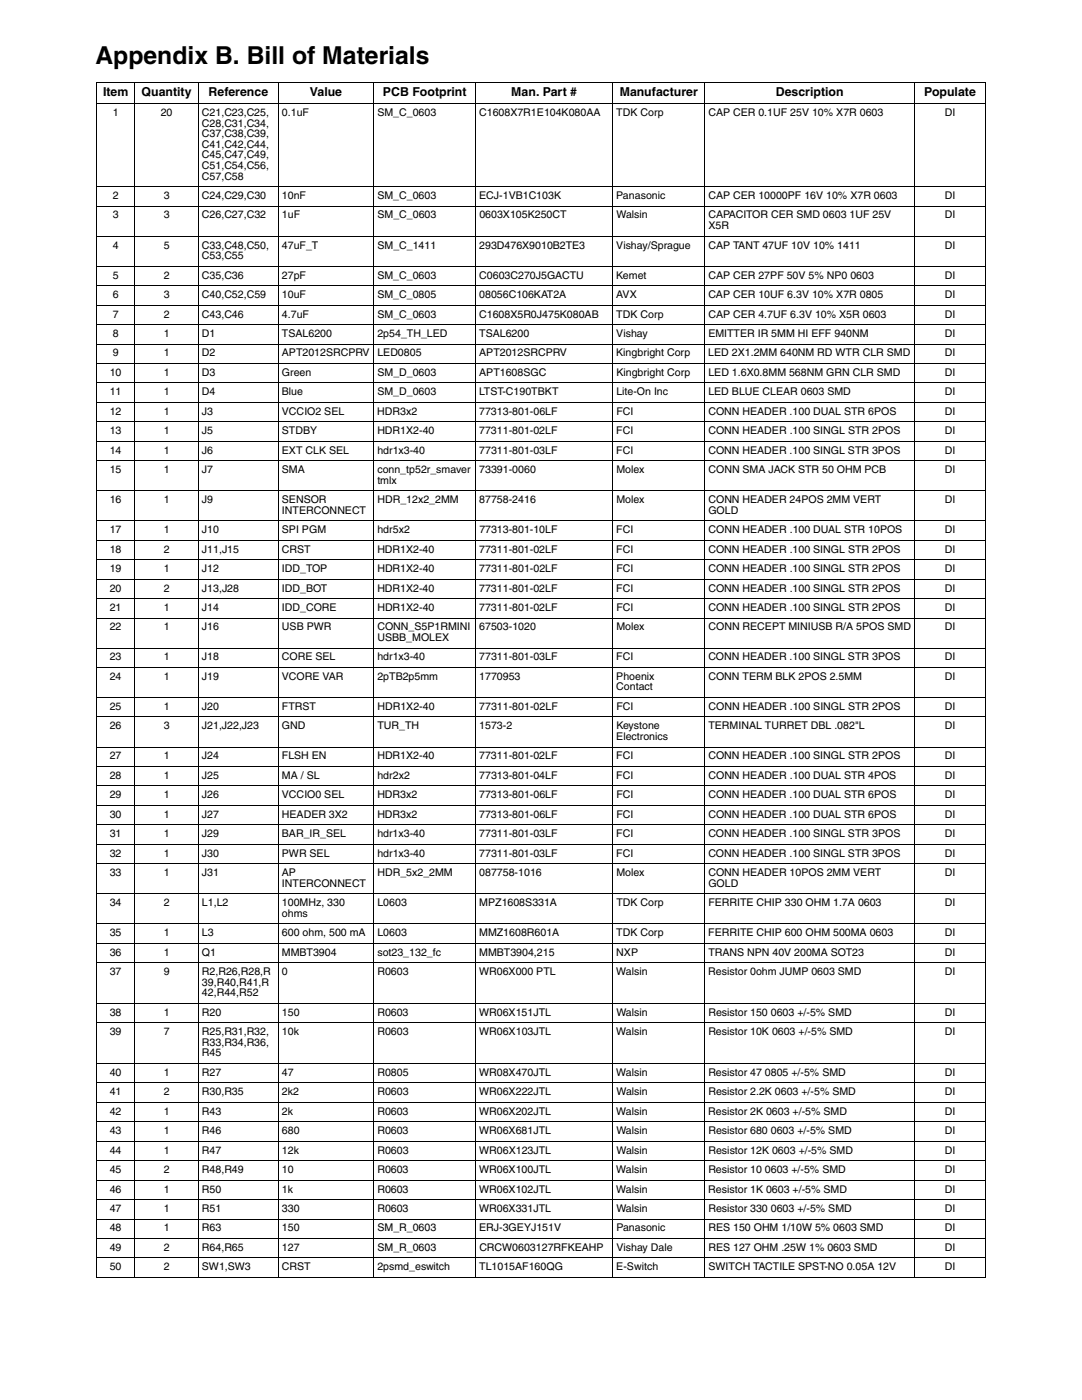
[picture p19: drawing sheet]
<svg xmlns="http://www.w3.org/2000/svg" width="216mm" height="279mm" viewBox="0 0 216 279" stroke-linecap="round" stroke-linejoin="round" font-family="sans-serif">
<defs><g id="words">
<text font-size="4.9" x="19" y="12.7">Appendix B. Bill of Materials</text>
<g font-size="2.5">
<text x="20.6" y="19.2">Item</text>
<text x="28.2" y="19.2">Quantity</text>
<text x="41.6" y="19.2">Reference</text>
<text x="61.8" y="19.2">Value</text>
<text x="76.4" y="19.2">PCB Footprint</text>
<text x="102" y="19.2">Man. Part #</text>
<text x="123.7" y="19.2">Manufacturer</text>
<text x="154.8" y="19.2">Description</text>
<text x="184.4" y="19.2">Populate</text>
</g>
<g font-size="2.1">
<text x="22.5" y="23.2">1</text>
<text x="32.1" y="23.2">20</text>
<text x="40.3" y="23.2">C21,C23,C25,</text>
<text x="56.3" y="23.2">0.1uF</text>
<text x="75.3" y="23.2">SM_C_0603</text>
<text x="95.6" y="23.2">C1608X7R1E104K080AA</text>
<text x="123" y="23.2">TDK Corp</text>
<text x="141.3" y="23.2">CAP CER 0.1UF 25V 10% X7R 0603</text>
<text x="188.5" y="23.2">DI</text>
<text x="40.3" y="25.3">C28,C31,C34,</text>
<text x="40.3" y="27.4">C37,C38,C39,</text>
<text x="40.3" y="29.5">C41,C42,C44,</text>
<text x="40.3" y="31.6">C45,C47,C49,</text>
<text x="40.3" y="33.7">C51,C54,C56,</text>
<text x="40.3" y="35.9">C57,C58</text>
<text x="22.5" y="39.7">2</text>
<text x="32.7" y="39.7">3</text>
<text x="40.3" y="39.7">C24,C29,C30</text>
<text x="56.3" y="39.7">10nF</text>
<text x="75.3" y="39.7">SM_C_0603</text>
<text x="95.6" y="39.7">ECJ-1VB1C103K</text>
<text x="123" y="39.7">Panasonic</text>
<text x="141.4" y="39.7">CAP CER 10000PF 16V 10% X7R 0603</text>
<text x="188.5" y="39.7">DI</text>
<text x="22.5" y="43.6">3</text>
<text x="32.7" y="43.6">3</text>
<text x="40.3" y="43.6">C26,C27,C32</text>
<text x="56.3" y="43.6">1uF</text>
<text x="75.3" y="43.6">SM_C_0603</text>
<text x="95.6" y="43.6">0603X105K250CT</text>
<text x="123" y="43.6">Walsin</text>
<text x="141.4" y="45.7">X5R</text>
<text x="141.4" y="43.6">CAPACITOR CER SMD 0603 1UF 25V</text>
<text x="188.5" y="43.6">DI</text>
<text x="22.5" y="49.6">4</text>
<text x="32.7" y="49.6">5</text>
<text x="40.3" y="49.6">C33,C48,C50,</text>
<text x="40.3" y="51.7">C53,C55</text>
<text x="56.3" y="49.6">47uF_T</text>
<text x="75.3" y="49.6">SM_C_1411</text>
<text x="95.6" y="49.6">293D476X9010B2TE3</text>
<text x="123" y="49.6">Vishay/Sprague</text>
<text x="141.3" y="49.6">CAP TANT 47UF 10V 10% 1411</text>
<text x="188.5" y="49.6">DI</text>
<text x="22.5" y="55.6">5</text>
<text x="22.5" y="59.5">6</text>
<text x="32.7" y="55.6">2</text>
<text x="32.7" y="59.5">3</text>
<text x="40.3" y="55.6">C35,C36</text>
<text x="40.3" y="59.5">C40,C52,C59</text>
<text x="56.3" y="55.6">27pF</text>
<text x="56.3" y="59.5">10uF</text>
<text x="75.3" y="55.6">SM_C_0603</text>
<text x="75.3" y="59.5">SM_C_0805</text>
<text x="95.6" y="59.5">08056C106KAT2A</text>
<text x="95.6" y="55.6">C0603C270J5GACTU</text>
<text x="123" y="59.5">AVX</text>
<text x="123" y="55.6">Kemet</text>
<text x="141.3" y="59.5">CAP CER 10UF 6.3V 10% X7R 0805</text>
<text x="141.4" y="55.6">CAP CER 27PF 50V 5% NP0 0603</text>
<text x="188.5" y="55.6">DI</text>
<text x="188.5" y="59.5">DI</text>
<text x="22.5" y="63.4">7</text>
<text x="32.7" y="63.4">2</text>
<text x="40.3" y="63.4">C43,C46</text>
<text x="56.3" y="63.4">4.7uF</text>
<text x="75.3" y="63.4">SM_C_0603</text>
<text x="95.6" y="63.4">C1608X5R0J475K080AB</text>
<text x="123" y="63.4">TDK Corp</text>
<text x="141.3" y="63.4">CAP CER 4.7UF 6.3V 10% X5R 0603</text>
<text x="188.5" y="63.4">DI</text>
<text x="22.5" y="67.2">8</text>
<text x="22.5" y="71.1">9</text>
<text x="32.7" y="67.2">1</text>
<text x="32.7" y="71.1">1</text>
<text x="40.3" y="67.2">D1</text>
<text x="40.3" y="71.1">D2</text>
<text x="56.3" y="71.1">APT2012SRCPRV</text>
<text x="56.3" y="67.2">TSAL6200</text>
<text x="75.3" y="71.1">LED0805</text>
<text x="75.3" y="67.2">2p54_TH_LED</text>
<text x="95.6" y="71.1">APT2012SRCPRV</text>
<text x="95.6" y="67.2">TSAL6200</text>
<text x="123" y="71.1">Kingbright Corp</text>
<text x="123" y="67.2">Vishay</text>
<text x="141.3" y="71.1">LED 2X1.2MM 640NM RD WTR CLR SMD</text>
<text x="141.3" y="67.2">EMITTER IR 5MM HI EFF 940NM</text>
<text x="188.5" y="67.2">DI</text>
<text x="188.5" y="71.1">DI</text>
<text x="21.9" y="75">10</text>
<text x="32.7" y="75">1</text>
<text x="40.3" y="75">D3</text>
<text x="56.3" y="75">Green</text>
<text x="75.3" y="75">SM_D_0603</text>
<text x="95.6" y="75">APT1608SGC</text>
<text x="123" y="75">Kingbright Corp</text>
<text x="141.4" y="75">LED 1.6X0.8MM 568NM GRN CLR SMD</text>
<text x="188.5" y="75">DI</text>
<text x="21.9" y="78.9">11</text>
<text x="21.9" y="82.8">12</text>
<text x="32.7" y="78.9">1</text>
<text x="32.7" y="82.8">1</text>
<text x="40.3" y="78.9">D4</text>
<text x="40.3" y="82.8">J3</text>
<text x="56.3" y="82.8">VCCIO2 SEL</text>
<text x="56.3" y="78.9">Blue</text>
<text x="75.3" y="82.8">HDR3x2</text>
<text x="75.3" y="78.9">SM_D_0603</text>
<text x="95.6" y="82.8">77313-801-06LF</text>
<text x="95.6" y="78.9">LTST-C190TBKT</text>
<text x="123" y="78.9">Lite-On Inc</text>
<text x="123" y="82.8">FCI</text>
<text x="141.3" y="78.9">LED BLUE CLEAR 0603 SMD</text>
<text x="141.4" y="82.8">CONN HEADER .100 DUAL STR 6POS</text>
<text x="188.5" y="78.9">DI</text>
<text x="188.5" y="82.8">DI</text>
<text x="21.9" y="86.7">13</text>
<text x="32.7" y="86.7">1</text>
<text x="40.3" y="86.7">J5</text>
<text x="56.3" y="86.7">STDBY</text>
<text x="75.3" y="86.7">HDR1X2-40</text>
<text x="95.6" y="86.7">77311-801-02LF</text>
<text x="123" y="86.7">FCI</text>
<text x="141.3" y="86.7">CONN HEADER .100 SINGL STR 2POS</text>
<text x="188.5" y="86.7">DI</text>
<text x="21.9" y="90.5">14</text>
<text x="21.9" y="94.4">15</text>
<text x="32.7" y="90.5">1</text>
<text x="32.7" y="94.4">1</text>
<text x="40.3" y="90.5">J6</text>
<text x="40.3" y="94.4">J7</text>
<text x="56.3" y="94.4">SMA</text>
<text x="56.3" y="90.5">EXT CLK SEL</text>
<text x="75.3" y="94.4">conn_tp52r_smaver</text>
<text x="75.3" y="90.5">hdr1x3-40</text>
<text x="95.6" y="94.4">73391-0060</text>
<text x="95.6" y="90.5">77311-801-03LF</text>
<text x="123" y="90.5">FCI</text>
<text x="123" y="94.4">Molex</text>
<text x="141.3" y="90.5">CONN HEADER .100 SINGL STR 3POS</text>
<text x="141.4" y="94.4">CONN SMA JACK STR 50 OHM PCB</text>
<text x="188.5" y="90.5">DI</text>
<text x="188.5" y="94.4">DI</text>
<text x="21.9" y="100.4">16</text>
<text x="32.7" y="100.4">1</text>
<text x="40.3" y="100.4">J9</text>
<text x="56.3" y="100.4">SENSOR</text>
<text x="75.3" y="96.5">tmlx</text>
<text x="75.3" y="100.4">HDR_12x2_2MM</text>
<text x="95.6" y="100.4">87758-2416</text>
<text x="123" y="100.4">Molex</text>
<text x="141.4" y="100.4">CONN HEADER 24POS 2MM VERT</text>
<text x="188.5" y="100.4">DI</text>
<text x="21.9" y="106.4">17</text>
<text x="32.7" y="106.4">1</text>
<text x="40.3" y="106.4">J10</text>
<text x="56.3" y="102.5">INTERCONNECT</text>
<text x="56.3" y="106.4">SPI PGM</text>
<text x="75.3" y="106.4">hdr5x2</text>
<text x="95.6" y="106.4">77313-801-10LF</text>
<text x="123" y="106.4">FCI</text>
<text x="141.4" y="102.5">GOLD</text>
<text x="141.4" y="106.4">CONN HEADER .100 DUAL STR 10POS</text>
<text x="188.5" y="106.4">DI</text>
<text x="21.9" y="110.3">18</text>
<text x="32.7" y="110.3">2</text>
<text x="40.3" y="110.3">J11,J15</text>
<text x="56.3" y="110.3">CRST</text>
<text x="75.3" y="110.3">HDR1X2-40</text>
<text x="95.6" y="110.3">77311-801-02LF</text>
<text x="123" y="110.3">FCI</text>
<text x="141.4" y="110.3">CONN HEADER .100 SINGL STR 2POS</text>
<text x="188.5" y="110.3">DI</text>
<text x="21.9" y="114.2">19</text>
<text x="21.9" y="118">20</text>
<text x="32.7" y="114.2">1</text>
<text x="32.7" y="118">2</text>
<text x="40.3" y="114.2">J12</text>
<text x="40.3" y="118">J13,J28</text>
<text x="56.3" y="118">IDD_BOT</text>
<text x="56.3" y="114.2">IDD_TOP</text>
<text x="75.3" y="118">HDR1X2-40</text>
<text x="75.3" y="114.2">HDR1X2-40</text>
<text x="95.6" y="118">77311-801-02LF</text>
<text x="95.6" y="114.2">77311-801-02LF</text>
<text x="123" y="118">FCI</text>
<text x="123" y="114.2">FCI</text>
<text x="141.4" y="114.2">CONN HEADER .100 SINGL STR 2POS</text>
<text x="141.4" y="118">CONN HEADER .100 SINGL STR 2POS</text>
<text x="188.5" y="114.2">DI</text>
<text x="188.5" y="118">DI</text>
<text x="21.9" y="121.9">21</text>
<text x="21.9" y="125.8">22</text>
<text x="32.7" y="121.9">1</text>
<text x="32.7" y="125.8">1</text>
<text x="40.3" y="121.9">J14</text>
<text x="40.3" y="125.8">J16</text>
<text x="56.3" y="121.9">IDD_CORE</text>
<text x="56.3" y="125.8">USB PWR</text>
<text x="75.3" y="121.9">HDR1X2-40</text>
<text x="75.3" y="125.8">CONN_S5P1RMINI</text>
<text x="95.6" y="121.9">77311-801-02LF</text>
<text x="95.6" y="125.8">67503-1020</text>
<text x="123" y="121.9">FCI</text>
<text x="123" y="125.8">Molex</text>
<text x="141.4" y="121.9">CONN HEADER .100 SINGL STR 2POS</text>
<text x="141.4" y="125.8">CONN RECEPT MINIUSB R/A 5POS SMD</text>
<text x="188.5" y="121.9">DI</text>
<text x="188.5" y="125.8">DI</text>
<text x="21.9" y="131.8">23</text>
<text x="32.7" y="131.8">1</text>
<text x="40.3" y="131.8">J18</text>
<text x="56.3" y="131.8">CORE SEL</text>
<text x="75.3" y="127.9">USBB_MOLEX</text>
<text x="75.3" y="131.8">hdr1x3-40</text>
<text x="95.6" y="131.8">77311-801-03LF</text>
<text x="123" y="131.8">FCI</text>
<text x="141.3" y="131.8">CONN HEADER .100 SINGL STR 3POS</text>
<text x="188.5" y="131.8">DI</text>
<text x="21.9" y="135.7">24</text>
<text x="32.7" y="135.7">1</text>
<text x="40.3" y="135.7">J19</text>
<text x="56.3" y="135.7">VCORE VAR</text>
<text x="75.3" y="135.7">2pTB2p5mm</text>
<text x="95.6" y="135.7">1770953</text>
<text x="123" y="137.8">Contact</text>
<text x="123" y="135.7">Phoenix</text>
<text x="141.4" y="135.7">CONN TERM BLK 2POS 2.5MM</text>
<text x="188.5" y="135.7">DI</text>
<text x="21.9" y="141.7">25</text>
<text x="32.7" y="141.7">1</text>
<text x="40.3" y="141.7">J20</text>
<text x="56.3" y="141.7">FTRST</text>
<text x="75.3" y="141.7">HDR1X2-40</text>
<text x="95.6" y="141.7">77311-801-02LF</text>
<text x="123" y="141.7">FCI</text>
<text x="141.4" y="141.7">CONN HEADER .100 SINGL STR 2POS</text>
<text x="188.5" y="141.7">DI</text>
<text x="21.9" y="145.6">26</text>
<text x="32.7" y="145.6">3</text>
<text x="40.3" y="145.6">J21,J22,J23</text>
<text x="56.2" y="145.6">GND</text>
<text x="75.3" y="145.6">TUR_TH</text>
<text x="95.6" y="145.6">1573-2</text>
<text x="123" y="147.7">Electronics</text>
<text x="123" y="145.6">Keystone</text>
<text x="141.4" y="145.6">TERMINAL TURRET DBL .082&quot;L</text>
<text x="188.5" y="145.6">DI</text>
<text x="21.9" y="151.6">27</text>
<text x="21.9" y="155.4">28</text>
<text x="32.7" y="151.6">1</text>
<text x="32.7" y="155.4">1</text>
<text x="40.3" y="151.6">J24</text>
<text x="40.3" y="155.4">J25</text>
<text x="56.3" y="151.6">FLSH EN</text>
<text x="56.3" y="155.4">MA / SL</text>
<text x="75.3" y="151.6">HDR1X2-40</text>
<text x="75.3" y="155.4">hdr2x2</text>
<text x="95.6" y="151.6">77311-801-02LF</text>
<text x="95.6" y="155.4">77313-801-04LF</text>
<text x="123" y="155.4">FCI</text>
<text x="123" y="151.6">FCI</text>
<text x="141.4" y="151.6">CONN HEADER .100 SINGL STR 2POS</text>
<text x="141.4" y="155.4">CONN HEADER .100 DUAL STR 4POS</text>
<text x="188.5" y="151.6">DI</text>
<text x="188.5" y="155.4">DI</text>
<text x="21.9" y="159.3">29</text>
<text x="32.7" y="159.3">1</text>
<text x="40.3" y="159.3">J26</text>
<text x="56.3" y="159.3">VCCIO0 SEL</text>
<text x="75.3" y="159.3">HDR3x2</text>
<text x="95.6" y="159.3">77313-801-06LF</text>
<text x="123" y="159.3">FCI</text>
<text x="141.4" y="159.3">CONN HEADER .100 DUAL STR 6POS</text>
<text x="188.5" y="159.3">DI</text>
<text x="21.9" y="163.2">30</text>
<text x="21.9" y="167.1">31</text>
<text x="32.7" y="163.2">1</text>
<text x="32.7" y="167.1">1</text>
<text x="40.3" y="163.2">J27</text>
<text x="40.3" y="167.1">J29</text>
<text x="56.3" y="163.2">HEADER 3X2</text>
<text x="56.3" y="167.1">BAR_IR_SEL</text>
<text x="75.3" y="163.2">HDR3x2</text>
<text x="75.3" y="167.1">hdr1x3-40</text>
<text x="95.6" y="163.2">77313-801-06LF</text>
<text x="95.6" y="167.1">77311-801-03LF</text>
<text x="123" y="167.1">FCI</text>
<text x="123" y="163.2">FCI</text>
<text x="141.3" y="167.1">CONN HEADER .100 SINGL STR 3POS</text>
<text x="141.4" y="163.2">CONN HEADER .100 DUAL STR 6POS</text>
<text x="188.5" y="163.2">DI</text>
<text x="188.5" y="167.1">DI</text>
<text x="21.9" y="171">32</text>
<text x="32.7" y="171">1</text>
<text x="40.3" y="171">J30</text>
<text x="56.3" y="171">PWR SEL</text>
<text x="75.3" y="171">hdr1x3-40</text>
<text x="95.6" y="171">77311-801-03LF</text>
<text x="123" y="171">FCI</text>
<text x="141.3" y="171">CONN HEADER .100 SINGL STR 3POS</text>
<text x="188.5" y="171">DI</text>
<text x="21.9" y="174.8">33</text>
<text x="32.7" y="174.8">1</text>
<text x="40.3" y="174.8">J31</text>
<text x="56.3" y="177">INTERCONNECT</text>
<text x="56.3" y="174.8">AP</text>
<text x="75.3" y="174.8">HDR_5x2_2MM</text>
<text x="95.6" y="174.8">087758-1016</text>
<text x="123" y="174.8">Molex</text>
<text x="141.4" y="177">GOLD</text>
<text x="141.4" y="174.8">CONN HEADER 10POS 2MM VERT</text>
<text x="188.5" y="174.8">DI</text>
<text x="21.9" y="180.8">34</text>
<text x="32.7" y="180.8">2</text>
<text x="40.3" y="180.8">L1,L2</text>
<text x="56.3" y="183">ohms</text>
<text x="56.3" y="180.8">100MHz, 330</text>
<text x="75.3" y="180.8">L0603</text>
<text x="95.6" y="180.8">MPZ1608S331A</text>
<text x="123" y="180.8">TDK Corp</text>
<text x="141.3" y="180.8">FERRITE CHIP 330 OHM 1.7A 0603</text>
<text x="188.5" y="180.8">DI</text>
<text x="21.9" y="186.8">35</text>
<text x="21.9" y="190.7">36</text>
<text x="32.7" y="186.8">1</text>
<text x="32.7" y="190.7">1</text>
<text x="40.3" y="186.8">L3</text>
<text x="40.3" y="190.7">Q1</text>
<text x="56.3" y="190.7">MMBT3904</text>
<text x="56.3" y="186.8">600 ohm, 500 mA</text>
<text x="75.3" y="190.7">sot23_132_fc</text>
<text x="75.3" y="186.8">L0603</text>
<text x="95.6" y="190.7">MMBT3904,215</text>
<text x="95.6" y="186.8">MMZ1608R601A</text>
<text x="123" y="190.7">NXP</text>
<text x="123" y="186.8">TDK Corp</text>
<text x="141.3" y="186.8">FERRITE CHIP 600 OHM 500MA 0603</text>
<text x="141.3" y="190.7">TRANS NPN 40V 200MA SOT23</text>
<text x="188.5" y="186.8">DI</text>
<text x="188.5" y="190.7">DI</text>
<text x="21.9" y="194.6">37</text>
<text x="32.7" y="194.6">9</text>
<text x="40.3" y="194.6">R2,R26,R28,R</text>
<text x="40.3" y="196.7">39,R40,R41,R</text>
<text x="56.3" y="194.6">0</text>
<text x="75.3" y="194.6">R0603</text>
<text x="95.6" y="194.6">WR06X000 PTL</text>
<text x="123" y="194.6">Walsin</text>
<text x="141.3" y="194.6">Resistor 0ohm JUMP 0603 SMD</text>
<text x="188.5" y="194.6">DI</text>
<text x="21.9" y="202.7">38</text>
<text x="32.7" y="202.7">1</text>
<text x="40.3" y="198.8">42,R44,R52</text>
<text x="40.3" y="202.7">R20</text>
<text x="56.3" y="202.7">150</text>
<text x="75.3" y="202.7">R0603</text>
<text x="95.6" y="202.7">WR06X151JTL</text>
<text x="123" y="202.7">Walsin</text>
<text x="141.4" y="202.7">Resistor 150 0603 +/-5% SMD</text>
<text x="188.5" y="202.7">DI</text>
<text x="21.9" y="206.6">39</text>
<text x="32.7" y="206.6">7</text>
<text x="40.3" y="206.6">R25,R31,R32,</text>
<text x="40.3" y="208.7">R33,R34,R36,</text>
<text x="56.3" y="206.6">10k</text>
<text x="75.3" y="206.6">R0603</text>
<text x="95.6" y="206.6">WR06X103JTL</text>
<text x="123" y="206.6">Walsin</text>
<text x="141.3" y="206.6">Resistor 10K 0603 +/-5% SMD</text>
<text x="188.5" y="206.6">DI</text>
<text x="21.9" y="214.7">40</text>
<text x="32.7" y="214.7">1</text>
<text x="40.3" y="210.8">R45</text>
<text x="40.3" y="214.7">R27</text>
<text x="56.3" y="214.7">47</text>
<text x="75.3" y="214.7">R0805</text>
<text x="95.6" y="214.7">WR08X470JTL</text>
<text x="123" y="214.7">Walsin</text>
<text x="141.3" y="214.7">Resistor 47 0805 +/-5% SMD</text>
<text x="188.5" y="214.7">DI</text>
<text x="21.9" y="218.6">41</text>
<text x="32.7" y="218.6">2</text>
<text x="40.3" y="218.6">R30,R35</text>
<text x="56.3" y="218.6">2k2</text>
<text x="75.3" y="218.6">R0603</text>
<text x="95.6" y="218.6">WR06X222JTL</text>
<text x="123" y="218.6">Walsin</text>
<text x="141.4" y="218.6">Resistor 2.2K 0603 +/-5% SMD</text>
<text x="188.5" y="218.6">DI</text>
<text x="21.9" y="222.5">42</text>
<text x="21.9" y="226.4">43</text>
<text x="32.7" y="222.5">1</text>
<text x="32.7" y="226.4">1</text>
<text x="40.3" y="222.5">R43</text>
<text x="40.3" y="226.4">R46</text>
<text x="56.3" y="222.5">2k</text>
<text x="56.3" y="226.4">680</text>
<text x="75.3" y="222.5">R0603</text>
<text x="75.3" y="226.4">R0603</text>
<text x="95.6" y="226.4">WR06X681JTL</text>
<text x="95.6" y="222.5">WR06X202JTL</text>
<text x="123" y="222.5">Walsin</text>
<text x="123" y="226.4">Walsin</text>
<text x="141.3" y="222.5">Resistor 2K 0603 +/-5% SMD</text>
<text x="141.4" y="226.4">Resistor 680 0603 +/-5% SMD</text>
<text x="188.5" y="222.5">DI</text>
<text x="188.5" y="226.4">DI</text>
<text x="21.9" y="230.2">44</text>
<text x="32.7" y="230.2">1</text>
<text x="40.3" y="230.2">R47</text>
<text x="56.3" y="230.2">12k</text>
<text x="75.3" y="230.2">R0603</text>
<text x="95.6" y="230.2">WR06X123JTL</text>
<text x="123" y="230.2">Walsin</text>
<text x="141.4" y="230.2">Resistor 12K 0603 +/-5% SMD</text>
<text x="188.5" y="230.2">DI</text>
<text x="21.9" y="234.1">45</text>
<text x="21.9" y="238">46</text>
<text x="32.7" y="234.1">2</text>
<text x="32.7" y="238">1</text>
<text x="40.3" y="234.1">R48,R49</text>
<text x="40.3" y="238">R50</text>
<text x="56.3" y="234.1">10</text>
<text x="56.3" y="238">1k</text>
<text x="75.3" y="234.1">R0603</text>
<text x="75.3" y="238">R0603</text>
<text x="95.6" y="234.1">WR06X100JTL</text>
<text x="95.6" y="238">WR06X102JTL</text>
<text x="123" y="238">Walsin</text>
<text x="123" y="234.1">Walsin</text>
<text x="141.3" y="238">Resistor 1K 0603 +/-5% SMD</text>
<text x="141.3" y="234.1">Resistor 10 0603 +/-5% SMD</text>
<text x="188.5" y="234.1">DI</text>
<text x="188.5" y="238">DI</text>
<text x="21.9" y="241.9">47</text>
<text x="21.9" y="245.8">48</text>
<text x="32.7" y="241.9">1</text>
<text x="32.7" y="245.8">1</text>
<text x="40.3" y="241.9">R51</text>
<text x="40.3" y="245.8">R63</text>
<text x="56.3" y="241.9">330</text>
<text x="56.3" y="245.8">150</text>
<text x="75.3" y="241.9">R0603</text>
<text x="75.3" y="245.8">SM_R_0603</text>
<text x="95.6" y="241.9">WR06X331JTL</text>
<text x="95.6" y="245.8">ERJ-3GEYJ151V</text>
<text x="123" y="241.9">Walsin</text>
<text x="123" y="245.8">Panasonic</text>
<text x="141.4" y="241.9">Resistor 330 0603 +/-5% SMD</text>
<text x="141.4" y="245.8">RES 150 OHM 1/10W 5% 0603 SMD</text>
<text x="188.5" y="241.9">DI</text>
<text x="188.5" y="245.8">DI</text>
<text x="21.9" y="249.6">49</text>
<text x="32.7" y="249.6">2</text>
<text x="40.3" y="249.6">R64,R65</text>
<text x="56.3" y="249.6">127</text>
<text x="75.3" y="249.6">SM_R_0603</text>
<text x="95.6" y="249.6">CRCW0603127RFKEAHP</text>
<text x="123" y="249.6">Vishay Dale</text>
<text x="141.3" y="249.6">RES 127 OHM .25W 1% 0603 SMD</text>
<text x="188.5" y="249.6">DI</text>
<text x="21.9" y="253.5">50</text>
<text x="32.7" y="253.5">2</text>
<text x="40.3" y="253.5">SW1,SW3</text>
<text x="56.3" y="253.5">CRST</text>
<text x="75.3" y="253.5">2psmd_eswitch</text>
<text x="95.6" y="253.5">TL1015AF160QG</text>
<text x="123" y="253.5">E-Switch</text>
<text x="141.4" y="253.5">SWITCH TACTILE SPST-NO 0.05A 12V</text>
<text x="188.5" y="253.5">DI</text>
</g>
</g></defs>
<g fill="none" stroke="#000" stroke-width=".2">
<path d="M19.2 16.4h177.5M19.3 16.5v238.3M26.9 16.4v238.6M39.6 16.4v238.6M55.5 16.4v238.6M74.6 16.4v238.6M94.9 16.4v238.6M122.3 16.4v238.6M140.6 16.4v238.6M182.5 16.4v238.6M196.6 16.5v238.3M19.2 20.7h177.5"/>
<path d="M19.2 37.3h177.5M19.2 41.1h177.5M19.2 47.1h177.5M19.2 53.1h177.5M19.2 57h177.5M19.2 60.9h177.5M19.2 64.8h177.5M19.2 68.7h177.5M19.2 72.5h177.5M19.2 76.4h177.5M19.2 80.3h177.5M19.2 84.2h177.5"/>
<path d="M19.2 88.1h177.5M19.2 91.9h177.5M19.2 97.9h177.5M19.2 103.9h177.5M19.2 107.8h177.5M19.2 111.7h177.5M19.2 115.6h177.5M19.2 119.5h177.5M19.2 123.3h177.5M19.2 129.3h177.5M19.2 133.2h177.5M19.2 139.2h177.5"/>
<path d="M19.2 143.1h177.5M19.2 149.1h177.5M19.2 153h177.5M19.2 156.8h177.5M19.2 160.7h177.5M19.2 164.6h177.5M19.2 168.5h177.5M19.2 172.4h177.5M19.2 178.4h177.5M19.2 184.4h177.5M19.2 188.3h177.5M19.2 192.1h177.5"/>
<path d="M19.2 200.3h177.5M19.2 204.1h177.5M19.2 212.2h177.5M19.2 216.1h177.5M19.2 220h177.5M19.2 223.9h177.5M19.2 227.8h177.5M19.2 231.6h177.5M19.2 235.5h177.5M19.2 239.4h177.5M19.2 243.3h177.5M19.2 247.2h177.5"/>
<path d="M19.2 251.1h177.5M19.2 254.9h177.5"/>
</g>
<use href="#words"/>
</svg>
